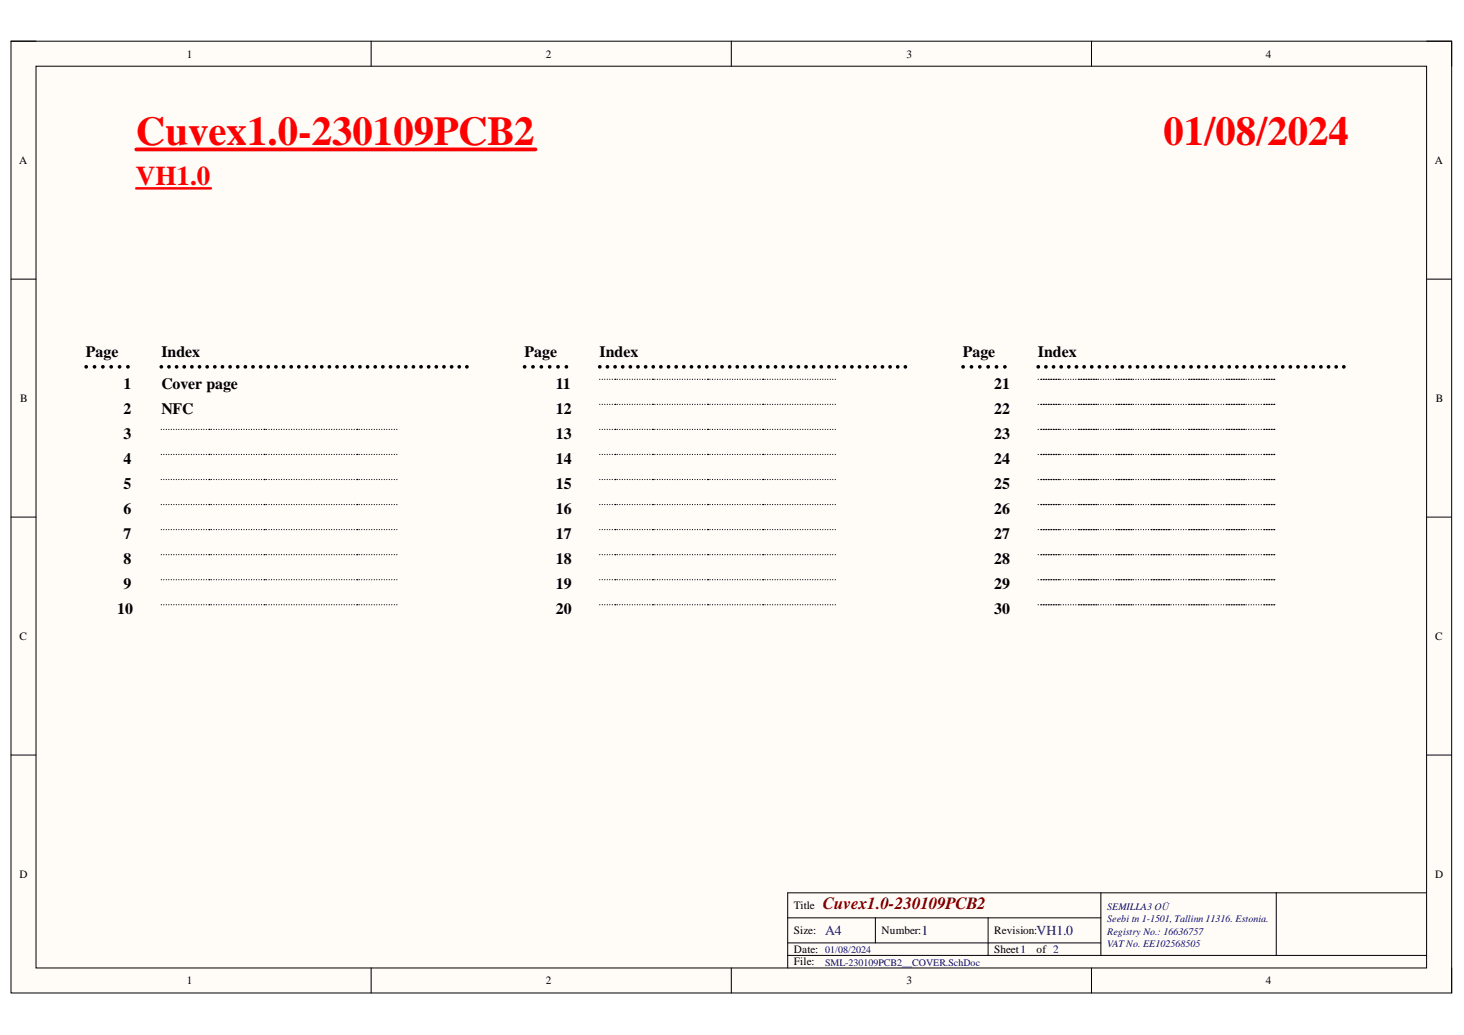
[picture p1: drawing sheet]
<svg xmlns="http://www.w3.org/2000/svg" width="297mm" height="210mm" viewBox="0 0 297 210" stroke-linecap="round" stroke-linejoin="round" font-family="sans-serif">
<defs><g id="words">
<g font-size="8.3" fill="#f00">
<text x="27.6" y="29.4">Cuvex1.0-230109PCB2</text>
<text x="236.1" y="29.4">01/08/2024</text>
</g>
<text font-size="5.5" fill="#f00" x="27.6" y="37.6">VH1.0</text>
<text font-size="3.5" fill="#800000" x="166.9" y="184.4">Cuvex1.0-230109PCB2</text>
<g font-size="3.2">
<text x="17.4" y="72.5">Page</text>
<text x="32.7" y="72.5">Index</text>
<text x="106.4" y="72.5">Page</text>
<text x="121.7" y="72.5">Index</text>
<text x="195.4" y="72.5">Page</text>
<text x="210.6" y="72.5">Index</text>
<text x="25" y="78.8">1</text>
<text x="25" y="83.9">2</text>
<text x="32.7" y="78.8">Cover page</text>
<text x="32.7" y="83.9">NFC</text>
<text x="112.8" y="78.8">11</text>
<text x="112.8" y="83.9">12</text>
<text x="201.7" y="78.8">21</text>
<text x="201.7" y="83.9">22</text>
<text x="25" y="88.9">3</text>
<text x="112.8" y="88.9">13</text>
<text x="201.7" y="88.9">23</text>
<text x="25" y="94">4</text>
<text x="112.8" y="94">14</text>
<text x="201.7" y="94">24</text>
<text x="25" y="99.1">5</text>
<text x="112.8" y="99.1">15</text>
<text x="201.7" y="99.1">25</text>
<text x="25" y="104.2">6</text>
<text x="112.8" y="104.2">16</text>
<text x="201.7" y="104.2">26</text>
<text x="25" y="109.2">7</text>
<text x="112.8" y="109.2">17</text>
<text x="201.7" y="109.2">27</text>
<text x="25" y="114.4">8</text>
<text x="25" y="119.5">9</text>
<text x="112.8" y="114.4">18</text>
<text x="112.8" y="119.5">19</text>
<text x="201.7" y="114.4">28</text>
<text x="201.7" y="119.5">29</text>
<text x="23.8" y="124.5">10</text>
<text x="112.8" y="124.5">20</text>
<text x="201.7" y="124.5">30</text>
</g>
<g font-size="2.8" fill="#000080">
<text x="167.4" y="189.6">A4</text>
<text x="187" y="189.6">1</text>
<text x="210.3" y="189.6">VH1.0</text>
</g>
<g font-size="2.3">
<text x="37.9" y="11.7">1</text>
<text x="110.7" y="11.7">2</text>
<text x="183.9" y="11.7">3</text>
<text x="256.9" y="11.7">4</text>
<text x="3.9" y="33.3">A</text>
<text x="291.1" y="33.3">A</text>
<text x="4.1" y="81.5">B</text>
<text x="291.3" y="81.5">B</text>
<text x="4" y="129.8">C</text>
<text x="291.2" y="129.8">C</text>
<text x="4" y="178">D</text>
<text x="291.2" y="178">D</text>
<text x="161.1" y="184.4">Title</text>
<text x="161.1" y="189.5">Size:</text>
<text x="178.9" y="189.5">Number:</text>
<text x="201.7" y="189.5">Revision:</text>
<text x="161.1" y="193.3">Date:</text>
<text x="161.1" y="195.8">File:</text>
<text x="201.7" y="193.3">Sheet1</text>
<text x="210.3" y="193.3">of 2</text>
<text x="37.9" y="199.6">1</text>
<text x="110.7" y="199.6">2</text>
<text x="183.9" y="199.6">3</text>
<text x="256.9" y="199.6">4</text>
</g>
<g font-size="2" fill="#000080">
<text x="224.6" y="184.5">SEMILLA3 OÜ</text>
<text x="224.6" y="187">Seebi tn 1-1501, Tallinn 11316. Estonia.</text>
<text x="224.6" y="189.5">Registry No.: 16636757</text>
<text x="167.4" y="193.4">01/08/2024</text>
<text x="167.4" y="195.9">SML-230109PCB2__COVER.SchDoc</text>
<text x="224.6" y="192.1">VATNo. EE102568505</text>
</g>
</g></defs>
<path d="M2.2 8.4h292.3v193h-292.3z" fill-rule="evenodd" fill="#fffcf8"/>
<path d="M2.2 8.4h292.3v193h-292.3z" fill="none" stroke="#000" stroke-width=".2"/>
<path d="M7.3 13.4h282.1v182.9h-282.1z" fill-rule="evenodd" fill="#fffcf8"/>
<g fill="none" stroke="#000" stroke-width=".2">
<path d="M2.2 8.3h5.1M7.3 13.4h282.1v182.9h-282.1zM75.3 8.3v5.1M148.4 8.3v5.1M221.5 8.4v5M289.4 8.4h5.1v5M2.2 56.6h5.1M289.4 56.6h5.1M2.2 104.9h5.1M289.4 104.9h5.1M2.2 153.1h5.1M289.4 153.1h5.1"/>
<path d="M75.3 196.3v5.1M148.4 196.3v5.1M159.8 186.1h63.6M159.8 193.8h129.6M159.8 191.2h63.6M177.6 186.1v5.1M200.5 186.1v7.7M221.5 196.3v5.1M223.4 181.1v12.7M258.9 181.1v12.7M289.4 181.1h-129.6v15.2M294.5 196.3v5.1"/>
</g>
<path d="M27.6 30.3h81.1" fill="none" stroke="#f00" stroke-width=".76"/>
<path d="M27.6 38.2h15.2" fill="none" stroke="#f00" stroke-width=".51"/>
<g fill="none" stroke="#000" stroke-width=".76">
<path d="M17.5 74.4h.1M19.2 74.4h.1M20.9 74.4h.1M22.6 74.4h.1M24.3 74.4h.1M25.9 74.4h.1M32.7 74.4h.1M34.3 74.4h.1M35.8 74.4h.1M37.4 74.4h.1M38.9 74.4h.1M40.5 74.4h.1"/>
<path d="M42 74.4h.1M43.6 74.4h.1M45.1 74.4h.1M46.7 74.4h.1M48.2 74.4h.1M49.8 74.4h.1M51.3 74.4h.1M52.9 74.4h.1M54.4 74.4h.1M56 74.4h.1M57.5 74.4h.1M59.1 74.4h.1"/>
<path d="M60.6 74.4h.1M62.2 74.4h.1M63.7 74.4h.1M65.3 74.4h.1M66.8 74.4h.1M68.4 74.4h.1M69.9 74.4h.1M71.5 74.4h.1M73 74.4h.1M74.6 74.4h.1M76.1 74.4h.1M77.7 74.4h.1"/>
<path d="M79.2 74.4h.1M80.8 74.4h.1M82.3 74.4h.1M83.9 74.4h.1M85.4 74.4h.1M87 74.4h.1M88.5 74.4h.1M90.1 74.4h.1M91.6 74.4h.1M93.2 74.4h.1M94.7 74.4h.1M106.4 74.4h.1"/>
<path d="M108.1 74.4h.1M109.8 74.4h.1M111.5 74.4h.1M113.2 74.4h.1M114.9 74.4h.1M121.7 74.4h.1M123.2 74.4h.1M124.8 74.4h.1M126.3 74.4h.1M127.9 74.4h.1M129.4 74.4h.1M131 74.4h.1"/>
<path d="M132.5 74.4h.1M134.1 74.4h.1M135.6 74.4h.1M137.2 74.4h.1M138.7 74.4h.1M140.3 74.4h.1M141.8 74.4h.1M143.4 74.4h.1M144.9 74.4h.1M146.5 74.4h.1M148 74.4h.1M149.6 74.4h.1"/>
<path d="M151.1 74.4h.1M152.7 74.4h.1M154.2 74.4h.1M155.8 74.4h.1M157.3 74.4h.1M158.9 74.4h.1M160.4 74.4h.1M162 74.4h.1M163.5 74.4h.1M165.1 74.4h.1M166.6 74.4h.1M168.2 74.4h.1"/>
<path d="M169.7 74.4h.1M171.3 74.4h.1M172.8 74.4h.1M174.4 74.4h.1M175.9 74.4h.1M177.5 74.4h.1M179 74.4h.1M180.6 74.4h.1M182.1 74.4h.1M183.7 74.4h.1M195.4 74.4h.1M197.1 74.4h.1"/>
<path d="M198.8 74.4h.1M200.5 74.4h.1M202.2 74.4h.1M203.9 74.4h.1M210.6 74.4h.1M212.2 74.4h.1M213.8 74.4h.1M215.3 74.4h.1M216.9 74.4h.1M218.4 74.4h.1M220 74.4h.1M221.5 74.4h.1"/>
<path d="M223.1 74.4h.1M224.6 74.4h.1M226.2 74.4h.1M227.7 74.4h.1M229.3 74.4h.1M230.8 74.4h.1M232.4 74.4h.1M233.9 74.4h.1M235.4 74.4h.1M237 74.4h.1M238.5 74.4h.1M240.1 74.4h.1"/>
<path d="M241.6 74.4h.1M243.2 74.4h.1M244.8 74.4h.1M246.3 74.4h.1M247.9 74.4h.1M249.4 74.4h.1M251 74.4h.1M252.5 74.4h.1M254.1 74.4h.1M255.6 74.4h.1M257.2 74.4h.1M258.7 74.4h.1"/>
<path d="M260.2 74.4h.1M261.8 74.4h.1M263.3 74.4h.1M264.9 74.4h.1M266.4 74.4h.1M268 74.4h.1M269.5 74.4h.1M271.1 74.4h.1M272.6 74.4h.1"/>
</g>
<g fill="none" stroke="#000" stroke-width=".25">
<path d="M121.7 76.9h.1M122.2 76.9h.1M122.7 76.9h.1M123.2 76.9h.1M123.7 76.9h.1M124.2 76.9h.1M124.7 76.9h.1M125.2 76.9h.1M125.8 76.9h.1M126.3 76.9h.1M126.8 76.9h.1M127.3 76.9h.1"/>
<path d="M127.8 76.9h.1M128.3 76.9h.1M128.8 76.9h.1M129.3 76.9h.1M129.8 76.9h.1M130.3 76.9h.1M130.8 76.9h.1M131.3 76.9h.1M131.9 76.9h.1M132.4 76.9h.1M132.9 76.9h.1M133.4 76.9h.1"/>
<path d="M133.9 76.9h.1M134.4 76.9h.1M134.9 76.9h.1M135.4 76.9h.1M135.9 76.9h.1M136.4 76.9h.1M136.9 76.9h.1M137.4 76.9h.1M138 76.9h.1M138.5 76.9h.1M139 76.9h.1M139.5 76.9h.1"/>
<path d="M140 76.9h.1M140.5 76.9h.1M141 76.9h.1M141.5 76.9h.1M142 76.9h.1M142.5 76.9h.1M143 76.9h.1M143.6 76.9h.1M144.1 76.9h.1M144.6 76.9h.1M145.1 76.9h.1M145.6 76.9h.1"/>
<path d="M146.1 76.9h.1M146.6 76.9h.1M147.1 76.9h.1M147.6 76.9h.1M148.1 76.9h.1M148.6 76.9h.1M149.1 76.9h.1M149.6 76.9h.1M150.2 76.9h.1M150.7 76.9h.1M151.2 76.9h.1M151.7 76.9h.1"/>
<path d="M152.2 76.9h.1M152.7 76.9h.1M153.2 76.9h.1M153.7 76.9h.1M154.2 76.9h.1M154.7 76.9h.1M155.2 76.9h.1M155.8 76.9h.1M156.3 76.9h.1M156.8 76.9h.1M157.3 76.9h.1M157.8 76.9h.1"/>
<path d="M158.3 76.9h.1M158.8 76.9h.1M159.3 76.9h.1M159.8 76.9h.1M160.3 76.9h.1M160.8 76.9h.1M161.3 76.9h.1M161.8 76.9h.1M162.4 76.9h.1M162.9 76.9h.1M163.4 76.9h.1M163.9 76.9h.1"/>
<path d="M164.4 76.9h.1M164.9 76.9h.1M165.4 76.9h.1M165.9 76.9h.1M166.4 76.9h.1M166.9 76.9h.1M167.4 76.9h.1M167.9 76.9h.1M168.5 76.9h.1M169 76.9h.1M169.5 76.9h.1M210.6 76.9h.1"/>
<path d="M211.2 76.9h.1M211.7 76.9h.1M212.2 76.9h.1M212.7 76.9h.1M213.2 76.9h.1M213.7 76.9h.1M214.2 76.9h.1M214.7 76.9h.1M215.2 76.9h.1M215.7 76.9h.1M216.2 76.9h.1M216.8 76.9h.1"/>
<path d="M217.3 76.9h.1M217.8 76.9h.1M218.3 76.9h.1M218.8 76.9h.1M219.3 76.9h.1M219.8 76.9h.1M220.3 76.9h.1M220.8 76.9h.1M221.3 76.9h.1M221.8 76.9h.1M222.3 76.9h.1M222.9 76.9h.1"/>
<path d="M223.4 76.9h.1M223.9 76.9h.1M224.4 76.9h.1M224.9 76.9h.1M225.4 76.9h.1M225.9 76.9h.1M226.4 76.9h.1M226.9 76.9h.1M227.4 76.9h.1M227.9 76.9h.1M228.4 76.9h.1M229 76.9h.1"/>
<path d="M229.5 76.9h.1M230 76.9h.1M230.5 76.9h.1M231 76.9h.1M231.5 76.9h.1M232 76.9h.1M232.5 76.9h.1M233 76.9h.1M233.5 76.9h.1M234 76.9h.1M234.6 76.9h.1M235.1 76.9h.1"/>
<path d="M235.6 76.9h.1M236.1 76.9h.1M236.6 76.9h.1M237.1 76.9h.1M237.6 76.9h.1M238.1 76.9h.1M238.6 76.9h.1M239.1 76.9h.1M239.6 76.9h.1M240.1 76.9h.1M240.6 76.9h.1M241.2 76.9h.1"/>
<path d="M241.7 76.9h.1M242.2 76.9h.1M242.7 76.9h.1M243.2 76.9h.1M243.7 76.9h.1M244.2 76.9h.1M244.7 76.9h.1M245.2 76.9h.1M245.7 76.9h.1M246.2 76.9h.1M246.7 76.9h.1M247.3 76.9h.1"/>
<path d="M247.8 76.9h.1M248.3 76.9h.1M248.8 76.9h.1M249.3 76.9h.1M249.8 76.9h.1M250.3 76.9h.1M250.8 76.9h.1M251.3 76.9h.1M251.8 76.9h.1M252.3 76.9h.1M252.8 76.9h.1M253.4 76.9h.1"/>
<path d="M253.9 76.9h.1M254.4 76.9h.1M254.9 76.9h.1M255.4 76.9h.1M255.9 76.9h.1M256.4 76.9h.1M256.9 76.9h.1M257.4 76.9h.1M257.9 76.9h.1M258.4 76.9h.1M32.7 97.2h.1M32.7 92.2h.1"/>
<path d="M32.7 87.1h.1M33.2 97.2h.1M33.2 92.2h.1M33.2 87.1h.1M33.7 97.2h.1M33.7 92.2h.1M33.7 87.1h.1M34.2 97.2h.1M34.2 92.2h.1M34.2 87.1h.1M34.8 97.2h.1M34.8 92.2h.1"/>
<path d="M34.8 87.1h.1M35.3 97.2h.1M35.3 92.2h.1M35.3 87.1h.1M35.8 97.2h.1M35.8 92.2h.1M35.8 87.1h.1M36.3 97.2h.1M36.3 92.2h.1M36.3 87.1h.1M36.8 97.2h.1M36.8 92.2h.1"/>
<path d="M36.8 87.1h.1M37.3 97.2h.1M37.3 92.2h.1M37.3 87.1h.1M37.8 97.2h.1M37.8 92.2h.1M37.8 87.1h.1M38.3 97.2h.1M38.3 92.2h.1M38.3 87.1h.1M38.8 97.2h.1M38.8 92.2h.1"/>
<path d="M38.8 87.1h.1M39.3 97.2h.1M39.3 92.2h.1M39.3 87.1h.1M39.8 97.2h.1M39.8 92.2h.1M39.8 87.1h.1M40.4 97.2h.1M40.4 92.2h.1M40.4 87.1h.1M40.9 97.2h.1M40.9 92.2h.1"/>
<path d="M40.9 87.1h.1M41.4 97.2h.1M41.4 92.2h.1M41.4 87.1h.1M41.9 97.2h.1M41.9 92.2h.1M41.9 87.1h.1M42.4 87.1h.1M42.4 92.2h.1M42.4 97.2h.1M42.9 97.2h.1M42.9 92.2h.1"/>
<path d="M42.9 87.1h.1M43.4 97.2h.1M43.4 92.2h.1M43.4 87.1h.1M43.9 97.2h.1M43.9 92.2h.1M43.9 87.1h.1M44.4 97.2h.1M44.4 92.2h.1M44.4 87.1h.1M44.9 97.2h.1M44.9 92.2h.1"/>
<path d="M44.9 87.1h.1M45.4 97.2h.1M45.4 92.2h.1M45.4 87.1h.1M45.9 97.2h.1M45.9 92.2h.1M45.9 87.1h.1M46.5 97.2h.1M46.5 92.2h.1M46.5 87.1h.1M47 97.2h.1M47 92.2h.1"/>
<path d="M47 87.1h.1M47.5 97.2h.1M47.5 92.2h.1M47.5 87.1h.1M48 97.2h.1M48 92.2h.1M48 87.1h.1M48.5 97.2h.1M48.5 92.2h.1M48.5 87.1h.1M49 97.2h.1M49 92.2h.1"/>
<path d="M49 87.1h.1M49.5 97.2h.1M49.5 92.2h.1M49.5 87.1h.1M50 97.2h.1M50 92.2h.1M50 87.1h.1M50.5 97.2h.1M50.5 92.2h.1M50.5 87.1h.1M51 97.2h.1M51 92.2h.1"/>
<path d="M51 87.1h.1M51.5 97.2h.1M51.5 92.2h.1M51.5 87.1h.1M52 97.2h.1M52 92.2h.1M52 87.1h.1M52.6 97.2h.1M52.6 92.2h.1M52.6 87.1h.1M53.1 97.2h.1M53.1 92.2h.1"/>
<path d="M53.1 87.1h.1M53.6 87.1h.1M53.6 92.2h.1M53.6 97.2h.1M54.1 97.2h.1M54.1 92.2h.1M54.1 87.1h.1M54.6 97.2h.1M54.6 92.2h.1M54.6 87.1h.1M55.1 97.2h.1M55.1 92.2h.1"/>
<path d="M55.1 87.1h.1M55.6 97.2h.1M55.6 92.2h.1M55.6 87.1h.1M56.1 97.2h.1M56.1 92.2h.1M56.1 87.1h.1M56.6 97.2h.1M56.6 92.2h.1M56.6 87.1h.1M57.1 97.2h.1M57.1 92.2h.1"/>
<path d="M57.1 87.1h.1M57.6 97.2h.1M57.6 92.2h.1M57.6 87.1h.1M58.1 97.2h.1M58.1 92.2h.1M58.1 87.1h.1M58.7 97.2h.1M58.7 92.2h.1M58.7 87.1h.1M59.2 97.2h.1M59.2 92.2h.1"/>
<path d="M59.2 87.1h.1M59.7 97.2h.1M59.7 92.2h.1M59.7 87.1h.1M60.2 97.2h.1M60.2 92.2h.1M60.2 87.1h.1M60.7 97.2h.1M60.7 92.2h.1M60.7 87.1h.1M61.2 97.2h.1M61.2 92.2h.1"/>
<path d="M61.2 87.1h.1M61.7 97.2h.1M61.7 92.2h.1M61.7 87.1h.1M62.2 97.2h.1M62.2 92.2h.1M62.2 87.1h.1M62.7 97.2h.1M62.7 92.2h.1M62.7 87.1h.1M63.2 97.2h.1M63.2 92.2h.1"/>
<path d="M63.2 87.1h.1M63.7 97.2h.1M63.7 92.2h.1M63.7 87.1h.1M64.2 97.2h.1M64.2 92.2h.1M64.2 87.1h.1M64.8 97.2h.1M64.8 92.2h.1M64.8 87.1h.1M65.3 97.2h.1M65.3 92.2h.1"/>
<path d="M65.3 87.1h.1M65.8 97.2h.1M65.8 92.2h.1M65.8 87.1h.1M66.3 97.2h.1M66.3 92.2h.1M66.3 87.1h.1M66.8 97.2h.1M66.8 92.2h.1M66.8 87.1h.1M67.3 97.2h.1M67.3 92.2h.1"/>
<path d="M67.3 87.1h.1M67.8 97.2h.1M67.8 92.2h.1M67.8 87.1h.1M68.3 97.2h.1M68.3 92.2h.1M68.3 87.1h.1M68.8 97.2h.1M68.8 92.2h.1M68.8 87.1h.1M69.3 97.2h.1M69.3 92.2h.1"/>
<path d="M69.3 87.1h.1M69.8 97.2h.1M69.8 92.2h.1M69.8 87.1h.1M70.3 97.2h.1M70.3 92.2h.1M70.3 87.1h.1M70.9 97.2h.1M70.9 92.2h.1M70.9 87.1h.1M71.4 97.2h.1M71.4 92.2h.1"/>
<path d="M71.4 87.1h.1M71.9 97.2h.1M71.9 92.2h.1M71.9 87.1h.1M72.4 87.1h.1M72.4 92.2h.1M72.4 97.2h.1M72.9 97.2h.1M72.9 92.2h.1M72.9 87.1h.1M73.4 97.2h.1M73.4 92.2h.1"/>
<path d="M73.4 87.1h.1M73.9 97.2h.1M73.9 92.2h.1M73.9 87.1h.1M74.4 97.2h.1M74.4 92.2h.1M74.4 87.1h.1M74.9 97.2h.1M74.9 92.2h.1M74.9 87.1h.1M75.4 97.2h.1M75.4 92.2h.1"/>
<path d="M75.4 87.1h.1M75.9 97.2h.1M75.9 92.2h.1M75.9 87.1h.1M76.4 97.2h.1M76.4 92.2h.1M76.4 87.1h.1M77 97.2h.1M77 92.2h.1M77 87.1h.1M77.5 97.2h.1M77.5 92.2h.1"/>
<path d="M77.5 87.1h.1M78 97.2h.1M78 92.2h.1M78 87.1h.1M78.5 97.2h.1M78.5 92.2h.1M78.5 87.1h.1M79 97.2h.1M79 92.2h.1M79 87.1h.1M79.5 97.2h.1M79.5 92.2h.1"/>
<path d="M79.5 87.1h.1M80 97.2h.1M80 92.2h.1M80 87.1h.1M80.5 97.2h.1M80.5 92.2h.1M80.5 87.1h.1M121.7 97.2h.1M121.7 92.2h.1M121.7 87.1h.1M121.7 82h.1M122.2 97.2h.1"/>
<path d="M122.2 92.2h.1M122.2 87.1h.1M122.2 82h.1M122.7 97.2h.1M122.7 92.2h.1M122.7 87.1h.1M122.7 82h.1M123.2 97.2h.1M123.2 92.2h.1M123.2 87.1h.1M123.2 82h.1M123.7 97.2h.1"/>
<path d="M123.7 92.2h.1M123.7 87.1h.1M123.7 82h.1M124.2 97.2h.1M124.2 92.2h.1M124.2 87.1h.1M124.2 82h.1M124.7 97.2h.1M124.7 92.2h.1M124.7 87.1h.1M124.7 82h.1M125.2 97.2h.1"/>
<path d="M125.2 92.2h.1M125.2 87.1h.1M125.2 82h.1M125.8 97.2h.1M125.8 92.2h.1M125.8 87.1h.1M125.8 82h.1M126.3 97.2h.1M126.3 92.2h.1M126.3 87.1h.1M126.3 82h.1M126.8 97.2h.1"/>
<path d="M126.8 92.2h.1M126.8 87.1h.1M126.8 82h.1M127.3 97.2h.1M127.3 92.2h.1M127.3 87.1h.1M127.3 82h.1M127.8 97.2h.1M127.8 92.2h.1M127.8 87.1h.1M127.8 82h.1M128.3 97.2h.1"/>
<path d="M128.3 92.2h.1M128.3 87.1h.1M128.3 82h.1M128.8 97.2h.1M128.8 92.2h.1M128.8 87.1h.1M128.8 82h.1M129.3 97.2h.1M129.3 92.2h.1M129.3 87.1h.1M129.3 82h.1M129.8 97.2h.1"/>
<path d="M129.8 92.2h.1M129.8 87.1h.1M129.8 82h.1M130.3 97.2h.1M130.3 92.2h.1M130.3 87.1h.1M130.3 82h.1M130.8 97.2h.1M130.8 92.2h.1M130.8 87.1h.1M130.8 82h.1M131.3 97.2h.1"/>
<path d="M131.3 92.2h.1M131.3 87.1h.1M131.3 82h.1M131.9 97.2h.1M131.9 92.2h.1M131.9 87.1h.1M131.9 82h.1M132.4 97.2h.1M132.4 92.2h.1M132.4 87.1h.1M132.4 82h.1M132.9 97.2h.1"/>
<path d="M132.9 92.2h.1M132.9 87.1h.1M132.9 82h.1M133.4 97.2h.1M133.4 92.2h.1M133.4 87.1h.1M133.4 82h.1M133.9 97.2h.1M133.9 92.2h.1M133.9 87.1h.1M133.9 82h.1M134.4 97.2h.1"/>
<path d="M134.4 92.2h.1M134.4 87.1h.1M134.4 82h.1M134.9 97.2h.1M134.9 92.2h.1M134.9 87.1h.1M134.9 82h.1M135.4 97.2h.1M135.4 92.2h.1M135.4 87.1h.1M135.4 82h.1M135.9 97.2h.1"/>
<path d="M135.9 92.2h.1M135.9 87.1h.1M135.9 82h.1M136.4 97.2h.1M136.4 92.2h.1M136.4 87.1h.1M136.4 82h.1M136.9 97.2h.1M136.9 92.2h.1M136.9 87.1h.1M136.9 82h.1M137.4 97.2h.1"/>
<path d="M137.4 92.2h.1M137.4 87.1h.1M137.4 82h.1M138 97.2h.1M138 92.2h.1M138 87.1h.1M138 82h.1M138.5 97.2h.1M138.5 92.2h.1M138.5 87.1h.1M138.5 82h.1M139 97.2h.1"/>
<path d="M139 92.2h.1M139 87.1h.1M139 82h.1M139.5 97.2h.1M139.5 92.2h.1M139.5 87.1h.1M139.5 82h.1M140 97.2h.1M140 92.2h.1M140 87.1h.1M140 82h.1M140.5 97.2h.1"/>
<path d="M140.5 92.2h.1M140.5 87.1h.1M140.5 82h.1M141 97.2h.1M141 92.2h.1M141 87.1h.1M141 82h.1M141.5 97.2h.1M141.5 92.2h.1M141.5 87.1h.1M141.5 82h.1M142 97.2h.1"/>
<path d="M142 92.2h.1M142 87.1h.1M142 82h.1M142.5 97.2h.1M142.5 92.2h.1M142.5 87.1h.1M142.5 82h.1M143 97.2h.1M143 92.2h.1M143 87.1h.1M143 82h.1M143.6 97.2h.1"/>
<path d="M143.6 92.2h.1M143.6 87.1h.1M143.6 82h.1M144.1 97.2h.1M144.1 92.2h.1M144.1 87.1h.1M144.1 82h.1M144.6 97.2h.1M144.6 92.2h.1M144.6 87.1h.1M144.6 82h.1M145.1 97.2h.1"/>
<path d="M145.1 92.2h.1M145.1 87.1h.1M145.1 82h.1M145.6 97.2h.1M145.6 92.2h.1M145.6 87.1h.1M145.6 82h.1M146.1 97.2h.1M146.1 92.2h.1M146.1 87.1h.1M146.1 82h.1M146.6 97.2h.1"/>
<path d="M146.6 92.2h.1M146.6 87.1h.1M146.6 82h.1M147.1 97.2h.1M147.1 92.2h.1M147.1 87.1h.1M147.1 82h.1M147.6 97.2h.1M147.6 92.2h.1M147.6 87.1h.1M147.6 82h.1M148.1 97.2h.1"/>
<path d="M148.1 92.2h.1M148.1 87.1h.1M148.1 82h.1M148.6 97.2h.1M148.6 92.2h.1M148.6 87.1h.1M148.6 82h.1M149.1 97.2h.1M149.1 92.2h.1M149.1 87.1h.1M149.1 82h.1M149.6 97.2h.1"/>
<path d="M149.6 92.2h.1M149.6 87.1h.1M149.6 82h.1M150.2 97.2h.1M150.2 92.2h.1M150.2 87.1h.1M150.2 82h.1M150.7 97.2h.1M150.7 92.2h.1M150.7 87.1h.1M150.7 82h.1M151.2 97.2h.1"/>
<path d="M151.2 92.2h.1M151.2 87.1h.1M151.2 82h.1M151.7 97.2h.1M151.7 92.2h.1M151.7 87.1h.1M151.7 82h.1M152.2 97.2h.1M152.2 92.2h.1M152.2 87.1h.1M152.2 82h.1M152.7 97.2h.1"/>
<path d="M152.7 92.2h.1M152.7 87.1h.1M152.7 82h.1M153.2 97.2h.1M153.2 92.2h.1M153.2 87.1h.1M153.2 82h.1M153.7 97.2h.1M153.7 92.2h.1M153.7 87.1h.1M153.7 82h.1M154.2 97.2h.1"/>
<path d="M154.2 92.2h.1M154.2 87.1h.1M154.2 82h.1M154.7 97.2h.1M154.7 92.2h.1M154.7 87.1h.1M154.7 82h.1M155.2 97.2h.1M155.2 92.2h.1M155.2 87.1h.1M155.2 82h.1M155.8 97.2h.1"/>
<path d="M155.8 92.2h.1M155.8 87.1h.1M155.8 82h.1M156.3 97.2h.1M156.3 92.2h.1M156.3 87.1h.1M156.3 82h.1M156.8 97.2h.1M156.8 92.2h.1M156.8 87.1h.1M156.8 82h.1M157.3 97.2h.1"/>
<path d="M157.3 92.2h.1M157.3 87.1h.1M157.3 82h.1M157.8 97.2h.1M157.8 92.2h.1M157.8 87.1h.1M157.8 82h.1M158.3 97.2h.1M158.3 92.2h.1M158.3 87.1h.1M158.3 82h.1M158.8 97.2h.1"/>
<path d="M158.8 92.2h.1M158.8 87.1h.1M158.8 82h.1M159.3 97.2h.1M159.3 92.2h.1M159.3 87.1h.1M159.3 82h.1M159.8 97.2h.1M159.8 92.2h.1M159.8 87.1h.1M159.8 82h.1M160.3 97.2h.1"/>
<path d="M160.3 92.2h.1M160.3 87.1h.1M160.3 82h.1M160.8 97.2h.1M160.8 92.2h.1M160.8 87.1h.1M160.8 82h.1M161.3 97.2h.1M161.3 92.2h.1M161.3 87.1h.1M161.3 82h.1M161.8 97.2h.1"/>
<path d="M161.8 92.2h.1M161.8 87.1h.1M161.8 82h.1M162.4 97.2h.1M162.4 92.2h.1M162.4 87.1h.1M162.4 82h.1M162.9 97.2h.1M162.9 92.2h.1M162.9 87.1h.1M162.9 82h.1M163.4 97.2h.1"/>
<path d="M163.4 92.2h.1M163.4 87.1h.1M163.4 82h.1M163.9 97.2h.1M163.9 92.2h.1M163.9 87.1h.1M163.9 82h.1M164.4 97.2h.1M164.4 92.2h.1M164.4 87.1h.1M164.4 82h.1M164.9 97.2h.1"/>
<path d="M164.9 92.2h.1M164.9 87.1h.1M164.9 82h.1M165.4 97.2h.1M165.4 92.2h.1M165.4 87.1h.1M165.4 82h.1M165.9 97.2h.1M165.9 92.2h.1M165.9 87.1h.1M165.9 82h.1M166.4 97.2h.1"/>
<path d="M166.4 92.2h.1M166.4 87.1h.1M166.4 82h.1M166.9 97.2h.1M166.9 92.2h.1M166.9 87.1h.1M166.9 82h.1M167.4 97.2h.1M167.4 92.2h.1M167.4 87.1h.1M167.4 82h.1M167.9 97.2h.1"/>
<path d="M167.9 92.2h.1M167.9 87.1h.1M167.9 82h.1M168.5 97.2h.1M168.5 92.2h.1M168.5 87.1h.1M168.5 82h.1M169 97.2h.1M169 92.2h.1M169 87.1h.1M169 82h.1M169.5 97.2h.1"/>
<path d="M169.5 92.2h.1M169.5 87.1h.1M169.5 82h.1M210.6 97.3h.1M210.6 92.2h.1M210.6 87.1h.1M210.6 82h.1M211.2 82h.1M211.2 87.1h.1M211.2 97.3h.1M211.2 92.2h.1M211.7 82h.1"/>
<path d="M211.7 87.1h.1M211.7 97.3h.1M211.7 92.2h.1M212.2 82h.1M212.2 87.1h.1M212.2 97.3h.1M212.2 92.2h.1M212.7 82h.1M212.7 87.1h.1M212.7 97.3h.1M212.7 92.2h.1M213.2 82h.1"/>
<path d="M213.2 87.1h.1M213.2 97.3h.1M213.2 92.2h.1M213.7 82h.1M213.7 87.1h.1M213.7 97.3h.1M213.7 92.2h.1M214.2 82h.1M214.2 87.1h.1M214.2 97.3h.1M214.2 92.2h.1M214.7 82h.1"/>
<path d="M214.7 87.1h.1M214.7 97.3h.1M214.7 92.2h.1M215.2 97.3h.1M215.2 92.2h.1M215.2 87.1h.1M215.2 82h.1M215.7 97.3h.1M215.7 92.2h.1M215.7 87.1h.1M215.7 82h.1M216.2 97.3h.1"/>
<path d="M216.2 92.2h.1M216.2 87.1h.1M216.2 82h.1M216.8 97.3h.1M216.8 92.2h.1M216.8 87.1h.1M216.8 82h.1M217.3 97.3h.1M217.3 92.2h.1M217.3 87.1h.1M217.3 82h.1M217.8 97.3h.1"/>
<path d="M217.8 92.2h.1M217.8 87.1h.1M217.8 82h.1M218.3 97.3h.1M218.3 92.2h.1M218.3 87.1h.1M218.3 82h.1M218.8 82h.1M218.8 87.1h.1M218.8 97.3h.1M218.8 92.2h.1M219.3 82h.1"/>
<path d="M219.3 87.1h.1M219.3 97.3h.1M219.3 92.2h.1M219.8 82h.1M219.8 87.1h.1M219.8 97.3h.1M219.8 92.2h.1M220.3 82h.1M220.3 87.1h.1M220.3 97.3h.1M220.3 92.2h.1M220.8 82h.1"/>
<path d="M220.8 87.1h.1M220.8 97.3h.1M220.8 92.2h.1M221.3 82h.1M221.3 87.1h.1M221.3 97.3h.1M221.3 92.2h.1M221.8 82h.1M221.8 87.1h.1M221.8 97.3h.1M221.8 92.2h.1M222.3 82h.1"/>
<path d="M222.3 87.1h.1M222.3 97.3h.1M222.3 92.2h.1M222.9 97.3h.1M222.9 92.2h.1M222.9 87.1h.1M222.9 82h.1M223.4 97.3h.1M223.4 92.2h.1M223.4 87.1h.1M223.4 82h.1M223.9 97.3h.1"/>
<path d="M223.9 92.2h.1M223.9 87.1h.1M223.9 82h.1M224.4 97.3h.1M224.4 92.2h.1M224.4 87.1h.1M224.4 82h.1M224.9 97.3h.1M224.9 92.2h.1M224.9 87.1h.1M224.9 82h.1M225.4 97.3h.1"/>
<path d="M225.4 92.2h.1M225.4 87.1h.1M225.4 82h.1M225.9 97.3h.1M225.9 92.2h.1M225.9 87.1h.1M225.9 82h.1M226.4 82h.1M226.4 87.1h.1M226.4 97.3h.1M226.4 92.2h.1M226.9 82h.1"/>
<path d="M226.9 87.1h.1M226.9 97.3h.1M226.9 92.2h.1M227.4 82h.1M227.4 87.1h.1M227.4 97.3h.1M227.4 92.2h.1M227.9 82h.1M227.9 87.1h.1M227.9 97.3h.1M227.9 92.2h.1M228.4 82h.1"/>
<path d="M228.4 87.1h.1M228.4 97.3h.1M228.4 92.2h.1M229 82h.1M229 87.1h.1M229 97.3h.1M229 92.2h.1M229.5 82h.1M229.5 87.1h.1M229.5 97.3h.1M229.5 92.2h.1M230 97.3h.1"/>
<path d="M230 92.2h.1M230 87.1h.1M230 82h.1M230.5 97.3h.1M230.5 92.2h.1M230.5 87.1h.1M230.5 82h.1M231 97.3h.1M231 92.2h.1M231 87.1h.1M231 82h.1M231.5 97.3h.1"/>
<path d="M231.5 92.2h.1M231.5 87.1h.1M231.5 82h.1M232 97.3h.1M232 92.2h.1M232 87.1h.1M232 82h.1M232.5 97.3h.1M232.5 92.2h.1M232.5 87.1h.1M232.5 82h.1M233 97.3h.1"/>
<path d="M233 92.2h.1M233 87.1h.1M233 82h.1M233.5 82h.1M233.5 87.1h.1M233.5 97.3h.1M233.5 92.2h.1M234 82h.1M234 87.1h.1M234 97.3h.1M234 92.2h.1M234.6 82h.1"/>
<path d="M234.6 87.1h.1M234.6 97.3h.1M234.6 92.2h.1M235.1 82h.1M235.1 87.1h.1M235.1 97.3h.1M235.1 92.2h.1M235.6 82h.1M235.6 87.1h.1M235.6 97.3h.1M235.6 92.2h.1M236.1 82h.1"/>
<path d="M236.1 87.1h.1M236.1 97.3h.1M236.1 92.2h.1M236.6 82h.1M236.6 87.1h.1M236.6 97.3h.1M236.6 92.2h.1M237.1 82h.1M237.1 87.1h.1M237.1 97.3h.1M237.1 92.2h.1M237.6 97.3h.1"/>
<path d="M237.6 92.2h.1M237.6 87.1h.1M237.6 82h.1M238.1 97.3h.1M238.1 92.2h.1M238.1 87.1h.1M238.1 82h.1M238.6 97.3h.1M238.6 92.2h.1M238.6 87.1h.1M238.6 82h.1M239.1 97.3h.1"/>
<path d="M239.1 92.2h.1M239.1 87.1h.1M239.1 82h.1M239.6 97.3h.1M239.6 92.2h.1M239.6 87.1h.1M239.6 82h.1M240.1 97.3h.1M240.1 92.2h.1M240.1 87.1h.1M240.1 82h.1M240.6 97.3h.1"/>
<path d="M240.6 92.2h.1M240.6 87.1h.1M240.6 82h.1M241.2 82h.1M241.2 87.1h.1M241.2 97.3h.1M241.2 92.2h.1M241.7 82h.1M241.7 87.1h.1M241.7 97.3h.1M241.7 92.2h.1M242.2 82h.1"/>
<path d="M242.2 87.1h.1M242.2 97.3h.1M242.2 92.2h.1M242.7 82h.1M242.7 87.1h.1M242.7 97.3h.1M242.7 92.2h.1M243.2 82h.1M243.2 87.1h.1M243.2 97.3h.1M243.2 92.2h.1M243.7 82h.1"/>
<path d="M243.7 87.1h.1M243.7 97.3h.1M243.7 92.2h.1M244.2 82h.1M244.2 87.1h.1M244.2 97.3h.1M244.2 92.2h.1M244.7 82h.1M244.7 87.1h.1M244.7 97.3h.1M244.7 92.2h.1M245.2 97.3h.1"/>
<path d="M245.2 92.2h.1M245.2 87.1h.1M245.2 82h.1M245.7 97.3h.1M245.7 92.2h.1M245.7 87.1h.1M245.7 82h.1M246.2 97.3h.1M246.2 92.2h.1M246.2 87.1h.1M246.2 82h.1M246.7 97.3h.1"/>
<path d="M246.7 92.2h.1M246.7 87.1h.1M246.7 82h.1M247.3 97.3h.1M247.3 92.2h.1M247.3 87.1h.1M247.3 82h.1M247.8 97.3h.1M247.8 92.2h.1M247.8 87.1h.1M247.8 82h.1M248.3 97.3h.1"/>
<path d="M248.3 92.2h.1M248.3 87.1h.1M248.3 82h.1M248.8 82h.1M248.8 87.1h.1M248.8 97.3h.1M248.8 92.2h.1M249.3 82h.1M249.3 87.1h.1M249.3 97.3h.1M249.3 92.2h.1M249.8 82h.1"/>
<path d="M249.8 87.1h.1M249.8 97.3h.1M249.8 92.2h.1M250.3 82h.1M250.3 87.1h.1M250.3 97.3h.1M250.3 92.2h.1M250.8 82h.1M250.8 87.1h.1M250.8 97.3h.1M250.8 92.2h.1M251.3 82h.1"/>
<path d="M251.3 87.1h.1M251.3 97.3h.1M251.3 92.2h.1M251.8 82h.1M251.8 87.1h.1M251.8 97.3h.1M251.8 92.2h.1M252.3 82h.1M252.3 87.1h.1M252.3 97.3h.1M252.3 92.2h.1M252.8 97.3h.1"/>
<path d="M252.8 92.2h.1M252.8 87.1h.1M252.8 82h.1M253.4 97.3h.1M253.4 92.2h.1M253.4 87.1h.1M253.4 82h.1M253.9 97.3h.1M253.9 92.2h.1M253.9 87.1h.1M253.9 82h.1M254.4 97.3h.1"/>
<path d="M254.4 92.2h.1M254.4 87.1h.1M254.4 82h.1M254.9 97.3h.1M254.9 92.2h.1M254.9 87.1h.1M254.9 82h.1M255.4 97.3h.1M255.4 92.2h.1M255.4 87.1h.1M255.4 82h.1M255.9 97.3h.1"/>
<path d="M255.9 92.2h.1M255.9 87.1h.1M255.9 82h.1M256.4 82h.1M256.4 87.1h.1M256.4 97.3h.1M256.4 92.2h.1M256.9 82h.1M256.9 87.1h.1M256.9 97.3h.1M256.9 92.2h.1M257.4 82h.1"/>
<path d="M257.4 87.1h.1M257.4 97.3h.1M257.4 92.2h.1M257.9 82h.1M257.9 87.1h.1M257.9 97.3h.1M257.9 92.2h.1M258.4 82h.1M258.4 87.1h.1M258.4 97.3h.1M258.4 92.2h.1M32.7 107.4h.1"/>
<path d="M32.7 112.5h.1M32.7 117.6h.1M32.7 102.3h.1M33.2 107.4h.1M33.2 112.5h.1M33.2 117.6h.1M33.2 102.3h.1M33.7 107.4h.1M33.7 112.5h.1M33.7 117.6h.1M33.7 102.3h.1M34.2 107.4h.1"/>
<path d="M34.2 112.5h.1M34.2 117.6h.1M34.2 102.3h.1M34.8 107.4h.1M34.8 112.5h.1M34.8 117.6h.1M34.8 102.3h.1M35.3 107.4h.1M35.3 112.5h.1M35.3 117.6h.1M35.3 102.3h.1M35.8 107.4h.1"/>
<path d="M35.8 112.5h.1M35.8 117.6h.1M35.8 102.3h.1M36.3 107.4h.1M36.3 112.5h.1M36.3 117.6h.1M36.3 102.3h.1M36.8 107.4h.1M36.8 112.5h.1M36.8 117.6h.1M36.8 102.3h.1M37.3 107.4h.1"/>
<path d="M37.3 112.5h.1M37.3 117.6h.1M37.3 102.3h.1M37.8 107.4h.1M37.8 112.5h.1M37.8 117.6h.1M37.8 102.3h.1M38.3 107.4h.1M38.3 112.5h.1M38.3 117.6h.1M38.3 102.3h.1M38.8 107.4h.1"/>
<path d="M38.8 112.5h.1M38.8 117.6h.1M38.8 102.3h.1M39.3 107.4h.1M39.3 112.5h.1M39.3 117.6h.1M39.3 102.3h.1M39.8 107.4h.1M39.8 112.5h.1M39.8 117.6h.1M39.8 102.3h.1M40.4 107.4h.1"/>
<path d="M40.4 112.5h.1M40.4 117.6h.1M40.4 102.3h.1M40.9 107.4h.1M40.9 112.5h.1M40.9 117.6h.1M40.9 102.3h.1M41.4 107.4h.1M41.4 112.5h.1M41.4 117.6h.1M41.4 102.3h.1M41.9 107.4h.1"/>
<path d="M41.9 112.5h.1M41.9 117.6h.1M41.9 102.3h.1M42.4 107.4h.1M42.4 112.5h.1M42.4 117.6h.1M42.4 102.3h.1M42.9 107.4h.1M42.9 112.5h.1M42.9 117.6h.1M42.9 102.3h.1M43.4 107.4h.1"/>
<path d="M43.4 112.5h.1M43.4 117.6h.1M43.4 102.3h.1M43.9 107.4h.1M43.9 112.5h.1M43.9 117.6h.1M43.9 102.3h.1M44.4 107.4h.1M44.4 112.5h.1M44.4 117.6h.1M44.4 102.3h.1M44.9 107.4h.1"/>
<path d="M44.9 112.5h.1M44.9 117.6h.1M44.9 102.3h.1M45.4 107.4h.1M45.4 112.5h.1M45.4 117.6h.1M45.4 102.3h.1M45.9 107.4h.1M45.9 112.5h.1M45.9 117.6h.1M45.9 102.3h.1M46.5 107.4h.1"/>
<path d="M46.5 112.5h.1M46.5 117.6h.1M46.5 102.3h.1M47 107.4h.1M47 112.5h.1M47 117.6h.1M47 102.3h.1M47.5 107.4h.1M47.5 112.5h.1M47.5 117.6h.1M47.5 102.3h.1M48 107.4h.1"/>
<path d="M48 112.5h.1M48 117.6h.1M48 102.3h.1M48.5 107.4h.1M48.5 112.5h.1M48.5 117.6h.1M48.5 102.3h.1M49 107.4h.1M49 112.5h.1M49 117.6h.1M49 102.3h.1M49.5 107.4h.1"/>
<path d="M49.5 112.5h.1M49.5 117.6h.1M49.5 102.3h.1M50 107.4h.1M50 112.5h.1M50 117.6h.1M50 102.3h.1M50.5 107.4h.1M50.5 112.5h.1M50.5 117.6h.1M50.5 102.3h.1M51 107.4h.1"/>
<path d="M51 112.5h.1M51 117.6h.1M51 102.3h.1M51.5 107.4h.1M51.5 112.5h.1M51.5 117.6h.1M51.5 102.3h.1M52 107.4h.1M52 112.5h.1M52 117.6h.1M52 102.3h.1M52.6 107.4h.1"/>
<path d="M52.6 112.5h.1M52.6 117.6h.1M52.6 102.3h.1M53.1 107.4h.1M53.1 112.5h.1M53.1 117.6h.1M53.1 102.3h.1M53.6 107.4h.1M53.6 112.5h.1M53.6 117.6h.1M53.6 102.3h.1M54.1 107.4h.1"/>
<path d="M54.1 112.5h.1M54.1 117.6h.1M54.1 102.3h.1M54.6 107.4h.1M54.6 112.5h.1M54.6 117.6h.1M54.6 102.3h.1M55.1 107.4h.1M55.1 112.5h.1M55.1 117.6h.1M55.1 102.3h.1M55.6 107.4h.1"/>
<path d="M55.6 112.5h.1M55.6 117.6h.1M55.6 102.3h.1M56.1 107.4h.1M56.1 112.5h.1M56.1 117.6h.1M56.1 102.3h.1M56.6 107.4h.1M56.6 112.5h.1M56.6 117.6h.1M56.6 102.3h.1M57.1 107.4h.1"/>
<path d="M57.1 112.5h.1M57.1 117.6h.1M57.1 102.3h.1M57.6 107.4h.1M57.6 112.5h.1M57.6 117.6h.1M57.6 102.3h.1M58.1 107.4h.1M58.1 112.5h.1M58.1 117.6h.1M58.1 102.3h.1M58.7 107.4h.1"/>
<path d="M58.7 112.5h.1M58.7 117.6h.1M58.7 102.3h.1M59.2 107.4h.1M59.2 112.5h.1M59.2 117.6h.1M59.2 102.3h.1M59.7 107.4h.1M59.7 112.5h.1M59.7 117.6h.1M59.7 102.3h.1M60.2 107.4h.1"/>
<path d="M60.2 112.5h.1M60.2 117.6h.1M60.2 102.3h.1M60.7 107.4h.1M60.7 112.5h.1M60.7 117.6h.1M60.7 102.3h.1M61.2 107.4h.1M61.2 112.5h.1M61.2 117.6h.1M61.2 102.3h.1M61.7 107.4h.1"/>
<path d="M61.7 112.5h.1M61.7 117.6h.1M61.7 102.3h.1M62.2 107.4h.1M62.2 112.5h.1M62.2 117.6h.1M62.2 102.3h.1M62.7 107.4h.1M62.7 112.5h.1M62.7 117.6h.1M62.7 102.3h.1M63.2 107.4h.1"/>
<path d="M63.2 112.5h.1M63.2 117.6h.1M63.2 102.3h.1M63.7 107.4h.1M63.7 112.5h.1M63.7 117.6h.1M63.7 102.3h.1M64.2 107.4h.1M64.2 112.5h.1M64.2 117.6h.1M64.2 102.3h.1M64.8 107.4h.1"/>
<path d="M64.8 112.5h.1M64.8 117.6h.1M64.8 102.3h.1M65.3 107.4h.1M65.3 112.5h.1M65.3 117.6h.1M65.3 102.3h.1M65.8 107.4h.1M65.8 112.5h.1M65.8 117.6h.1M65.8 102.3h.1M66.3 107.4h.1"/>
<path d="M66.3 112.5h.1M66.3 117.6h.1M66.3 102.3h.1M66.8 107.4h.1M66.8 112.5h.1M66.8 117.6h.1M66.8 102.3h.1M67.3 107.4h.1M67.3 112.5h.1M67.3 117.6h.1M67.3 102.3h.1M67.8 107.4h.1"/>
<path d="M67.8 112.5h.1M67.8 117.6h.1M67.8 102.3h.1M68.3 107.4h.1M68.3 112.5h.1M68.3 117.6h.1M68.3 102.3h.1M68.8 107.4h.1M68.8 112.5h.1M68.8 117.6h.1M68.8 102.3h.1M69.3 107.4h.1"/>
<path d="M69.3 112.5h.1M69.3 117.6h.1M69.3 102.3h.1M69.8 107.4h.1M69.8 112.5h.1M69.8 117.6h.1M69.8 102.3h.1M70.3 107.4h.1M70.3 112.5h.1M70.3 117.6h.1M70.3 102.3h.1M70.9 107.4h.1"/>
<path d="M70.9 112.5h.1M70.9 117.6h.1M70.9 102.3h.1M71.4 107.4h.1M71.4 112.5h.1M71.4 117.6h.1M71.4 102.3h.1M71.9 107.4h.1M71.9 112.5h.1M71.9 117.6h.1M71.9 102.3h.1M72.4 107.4h.1"/>
<path d="M72.4 112.5h.1M72.4 117.6h.1M72.4 102.3h.1M72.9 107.4h.1M72.9 112.5h.1M72.9 117.6h.1M72.9 102.3h.1M73.4 107.4h.1M73.4 112.5h.1M73.4 117.6h.1M73.4 102.3h.1M73.9 107.4h.1"/>
<path d="M73.9 112.5h.1M73.9 117.6h.1M73.9 102.3h.1M74.4 107.4h.1M74.4 112.5h.1M74.4 117.6h.1M74.4 102.3h.1M74.9 107.4h.1M74.9 112.5h.1M74.9 117.6h.1M74.9 102.3h.1M75.4 107.4h.1"/>
<path d="M75.4 112.5h.1M75.4 117.6h.1M75.4 102.3h.1M75.9 107.4h.1M75.9 112.5h.1M75.9 117.6h.1M75.9 102.3h.1M76.4 107.4h.1M76.4 112.5h.1M76.4 117.6h.1M76.4 102.3h.1M77 107.4h.1"/>
<path d="M77 112.5h.1M77 117.6h.1M77 102.3h.1M77.5 107.4h.1M77.5 112.5h.1M77.5 117.6h.1M77.5 102.3h.1M78 107.4h.1M78 112.5h.1M78 117.6h.1M78 102.3h.1M78.5 107.4h.1"/>
<path d="M78.5 112.5h.1M78.5 117.6h.1M78.5 102.3h.1M79 107.4h.1M79 112.5h.1M79 117.6h.1M79 102.3h.1M79.5 107.4h.1M79.5 112.5h.1M79.5 117.6h.1M79.5 102.3h.1M80 107.4h.1"/>
<path d="M80 112.5h.1M80 117.6h.1M80 102.3h.1M80.5 107.4h.1M80.5 112.5h.1M80.5 117.6h.1M80.5 102.3h.1M121.7 107.4h.1M121.7 112.5h.1M121.7 117.6h.1M121.7 102.3h.1M122.2 107.4h.1"/>
<path d="M122.2 112.5h.1M122.2 117.6h.1M122.2 102.3h.1M122.7 107.4h.1M122.7 112.5h.1M122.7 117.6h.1M122.7 102.3h.1M123.2 107.4h.1M123.2 112.5h.1M123.2 117.6h.1M123.2 102.3h.1M123.7 107.4h.1"/>
<path d="M123.7 112.5h.1M123.7 117.6h.1M123.7 102.3h.1M124.2 107.4h.1M124.2 112.5h.1M124.2 117.6h.1M124.2 102.3h.1M124.7 117.6h.1M124.7 102.3h.1M124.7 112.5h.1M124.7 107.4h.1M125.2 107.4h.1"/>
<path d="M125.2 112.5h.1M125.2 117.6h.1M125.2 102.3h.1M125.8 107.4h.1M125.8 112.5h.1M125.8 117.6h.1M125.8 102.3h.1M126.3 107.4h.1M126.3 112.5h.1M126.3 117.6h.1M126.3 102.3h.1M126.8 107.4h.1"/>
<path d="M126.8 112.5h.1M126.8 117.6h.1M126.8 102.3h.1M127.3 107.4h.1M127.3 112.5h.1M127.3 117.6h.1M127.3 102.3h.1M127.8 107.4h.1M127.8 112.5h.1M127.8 117.6h.1M127.8 102.3h.1M128.3 107.4h.1"/>
<path d="M128.3 112.5h.1M128.3 117.6h.1M128.3 102.3h.1M128.8 107.4h.1M128.8 112.5h.1M128.8 117.6h.1M128.8 102.3h.1M129.3 107.4h.1M129.3 112.5h.1M129.3 117.6h.1M129.3 102.3h.1M129.8 107.4h.1"/>
<path d="M129.8 112.5h.1M129.8 117.6h.1M129.8 102.3h.1M130.3 107.4h.1M130.3 112.5h.1M130.3 117.6h.1M130.3 102.3h.1M130.8 107.4h.1M130.8 112.5h.1M130.8 117.6h.1M130.8 102.3h.1M131.3 107.4h.1"/>
<path d="M131.3 112.5h.1M131.3 117.6h.1M131.3 102.3h.1M131.9 107.4h.1M131.9 112.5h.1M131.9 117.6h.1M131.9 102.3h.1M132.4 117.6h.1M132.4 102.3h.1M132.4 112.5h.1M132.4 107.4h.1M132.9 107.4h.1"/>
<path d="M132.9 112.5h.1M132.9 117.6h.1M132.9 102.3h.1M133.4 107.4h.1M133.4 112.5h.1M133.4 117.6h.1M133.4 102.3h.1M133.9 107.4h.1M133.9 112.5h.1M133.9 117.6h.1M133.9 102.3h.1M134.4 107.4h.1"/>
<path d="M134.4 112.5h.1M134.4 117.6h.1M134.4 102.3h.1M134.9 107.4h.1M134.9 112.5h.1M134.9 117.6h.1M134.9 102.3h.1M135.4 107.4h.1M135.4 112.5h.1M135.4 117.6h.1M135.4 102.3h.1M135.9 107.4h.1"/>
<path d="M135.9 112.5h.1M135.9 117.6h.1M135.9 102.3h.1M136.4 107.4h.1M136.4 112.5h.1M136.4 117.6h.1M136.4 102.3h.1M136.9 107.4h.1M136.9 112.5h.1M136.9 117.6h.1M136.9 102.3h.1M137.4 107.4h.1"/>
<path d="M137.4 112.5h.1M137.4 117.6h.1M137.4 102.3h.1M138 107.4h.1M138 112.5h.1M138 117.6h.1M138 102.3h.1M138.5 107.4h.1M138.5 112.5h.1M138.5 117.6h.1M138.5 102.3h.1M139 107.4h.1"/>
<path d="M139 112.5h.1M139 117.6h.1M139 102.3h.1M139.5 107.4h.1M139.5 112.5h.1M139.5 117.6h.1M139.5 102.3h.1M140 107.4h.1M140 112.5h.1M140 117.6h.1M140 102.3h.1M140.5 107.4h.1"/>
<path d="M140.5 112.5h.1M140.5 117.6h.1M140.5 102.3h.1M141 107.4h.1M141 112.5h.1M141 117.6h.1M141 102.3h.1M141.5 107.4h.1M141.5 112.5h.1M141.5 117.6h.1M141.5 102.3h.1M142 107.4h.1"/>
<path d="M142 112.5h.1M142 117.6h.1M142 102.3h.1M142.5 107.4h.1M142.5 112.5h.1M142.5 117.6h.1M142.5 102.3h.1M143 107.4h.1M143 112.5h.1M143 117.6h.1M143 102.3h.1M143.6 117.6h.1"/>
<path d="M143.6 102.3h.1M143.6 112.5h.1M143.6 107.4h.1M144.1 107.4h.1M144.1 112.5h.1M144.1 117.6h.1M144.1 102.3h.1M144.6 107.4h.1M144.6 112.5h.1M144.6 117.6h.1M144.6 102.3h.1M145.1 107.4h.1"/>
<path d="M145.1 112.5h.1M145.1 117.6h.1M145.1 102.3h.1M145.6 107.4h.1M145.6 112.5h.1M145.6 117.6h.1M145.6 102.3h.1M146.1 107.4h.1M146.1 112.5h.1M146.1 117.6h.1M146.1 102.3h.1M146.6 107.4h.1"/>
<path d="M146.6 112.5h.1M146.6 117.6h.1M146.6 102.3h.1M147.1 107.4h.1M147.1 112.5h.1M147.1 117.6h.1M147.1 102.3h.1M147.6 107.4h.1M147.6 112.5h.1M147.6 117.6h.1M147.6 102.3h.1M148.1 107.4h.1"/>
<path d="M148.1 112.5h.1M148.1 117.6h.1M148.1 102.3h.1M148.6 107.4h.1M148.6 112.5h.1M148.6 117.6h.1M148.6 102.3h.1M149.1 107.4h.1M149.1 112.5h.1M149.1 117.6h.1M149.1 102.3h.1M149.6 107.4h.1"/>
<path d="M149.6 112.5h.1M149.6 117.6h.1M149.6 102.3h.1M150.2 107.4h.1M150.2 112.5h.1M150.2 117.6h.1M150.2 102.3h.1M150.7 107.4h.1M150.7 112.5h.1M150.7 117.6h.1M150.7 102.3h.1M151.2 107.4h.1"/>
<path d="M151.2 112.5h.1M151.2 117.6h.1M151.2 102.3h.1M151.7 107.4h.1M151.7 112.5h.1M151.7 117.6h.1M151.7 102.3h.1M152.2 107.4h.1M152.2 112.5h.1M152.2 117.6h.1M152.2 102.3h.1M152.7 107.4h.1"/>
<path d="M152.7 112.5h.1M152.7 117.6h.1M152.7 102.3h.1M153.2 107.4h.1M153.2 112.5h.1M153.2 117.6h.1M153.2 102.3h.1M153.7 107.4h.1M153.7 112.5h.1M153.7 117.6h.1M153.7 102.3h.1M154.2 107.4h.1"/>
<path d="M154.2 112.5h.1M154.2 117.6h.1M154.2 102.3h.1M154.7 117.6h.1M154.7 102.3h.1M154.7 112.5h.1M154.7 107.4h.1M155.2 107.4h.1M155.2 112.5h.1M155.2 117.6h.1M155.2 102.3h.1M155.8 107.4h.1"/>
<path d="M155.8 112.5h.1M155.8 117.6h.1M155.8 102.3h.1M156.3 107.4h.1M156.3 112.5h.1M156.3 117.6h.1M156.3 102.3h.1M156.8 107.4h.1M156.8 112.5h.1M156.8 117.6h.1M156.8 102.3h.1M157.3 107.4h.1"/>
<path d="M157.3 112.5h.1M157.3 117.6h.1M157.3 102.3h.1M157.8 107.4h.1M157.8 112.5h.1M157.8 117.6h.1M157.8 102.3h.1M158.3 107.4h.1M158.3 112.5h.1M158.3 117.6h.1M158.3 102.3h.1M158.8 107.4h.1"/>
<path d="M158.8 112.5h.1M158.8 117.6h.1M158.8 102.3h.1M159.3 107.4h.1M159.3 112.5h.1M159.3 117.6h.1M159.3 102.3h.1M159.8 107.4h.1M159.8 112.5h.1M159.8 117.6h.1M159.8 102.3h.1M160.3 107.4h.1"/>
<path d="M160.3 112.5h.1M160.3 117.6h.1M160.3 102.3h.1M160.8 107.4h.1M160.8 112.5h.1M160.8 117.6h.1M160.8 102.3h.1M161.3 107.4h.1M161.3 112.5h.1M161.3 117.6h.1M161.3 102.3h.1M161.8 107.4h.1"/>
<path d="M161.8 112.5h.1M161.8 117.6h.1M161.8 102.3h.1M162.4 107.4h.1M162.4 112.5h.1M162.4 117.6h.1M162.4 102.3h.1M162.9 107.4h.1M162.9 112.5h.1M162.9 117.6h.1M162.9 102.3h.1M163.4 107.4h.1"/>
<path d="M163.4 112.5h.1M163.4 117.6h.1M163.4 102.3h.1M163.9 107.4h.1M163.9 112.5h.1M163.9 117.6h.1M163.9 102.3h.1M164.4 107.4h.1M164.4 112.5h.1M164.4 117.6h.1M164.4 102.3h.1M164.9 107.4h.1"/>
<path d="M164.9 112.5h.1M164.9 117.6h.1M164.9 102.3h.1M165.4 107.4h.1M165.4 112.5h.1M165.4 117.6h.1M165.4 102.3h.1M165.9 107.4h.1M165.9 112.5h.1M165.9 117.6h.1M165.9 102.3h.1M166.4 107.4h.1"/>
<path d="M166.4 112.5h.1M166.4 117.6h.1M166.4 102.3h.1M166.9 107.4h.1M166.9 112.5h.1M166.9 117.6h.1M166.9 102.3h.1M167.4 107.4h.1M167.4 112.5h.1M167.4 117.6h.1M167.4 102.3h.1M167.9 107.4h.1"/>
<path d="M167.9 112.5h.1M167.9 117.6h.1M167.9 102.3h.1M168.5 107.4h.1M168.5 112.5h.1M168.5 117.6h.1M168.5 102.3h.1M169 107.4h.1M169 112.5h.1M169 117.6h.1M169 102.3h.1M169.5 107.4h.1"/>
<path d="M169.5 112.5h.1M169.5 117.6h.1M169.5 102.3h.1M210.6 112.5h.1M210.6 117.6h.1M210.6 102.3h.1M210.6 107.4h.1M211.2 117.6h.1M211.2 102.3h.1M211.2 112.5h.1M211.2 107.4h.1M211.7 117.6h.1"/>
<path d="M211.7 102.3h.1M211.7 112.5h.1M211.7 107.4h.1M212.2 117.6h.1M212.2 102.3h.1M212.2 112.5h.1M212.2 107.4h.1M212.7 117.6h.1M212.7 102.3h.1M212.7 112.5h.1M212.7 107.4h.1M213.2 117.6h.1"/>
<path d="M213.2 102.3h.1M213.2 112.5h.1M213.2 107.4h.1M213.7 117.6h.1M213.7 102.3h.1M213.7 112.5h.1M213.7 107.4h.1M214.2 117.6h.1M214.2 102.3h.1M214.2 112.5h.1M214.2 107.4h.1M214.7 117.6h.1"/>
<path d="M214.7 102.3h.1M214.7 112.5h.1M214.7 107.4h.1M215.2 112.5h.1M215.2 117.6h.1M215.2 102.3h.1M215.2 107.4h.1M215.7 112.5h.1M215.7 117.6h.1M215.7 102.3h.1M215.7 107.4h.1M216.2 112.5h.1"/>
<path d="M216.2 117.6h.1M216.2 102.3h.1M216.2 107.4h.1M216.8 112.5h.1M216.8 117.6h.1M216.8 102.3h.1M216.8 107.4h.1M217.3 112.5h.1M217.3 117.6h.1M217.3 102.3h.1M217.3 107.4h.1M217.8 112.5h.1"/>
<path d="M217.8 117.6h.1M217.8 102.3h.1M217.8 107.4h.1M218.3 112.5h.1M218.3 117.6h.1M218.3 102.3h.1M218.3 107.4h.1M218.8 117.6h.1M218.8 102.3h.1M218.8 112.5h.1M218.8 107.4h.1M219.3 117.6h.1"/>
<path d="M219.3 102.3h.1M219.3 112.5h.1M219.3 107.4h.1M219.8 117.6h.1M219.8 102.3h.1M219.8 112.5h.1M219.8 107.4h.1M220.3 117.6h.1M220.3 102.3h.1M220.3 112.5h.1M220.3 107.4h.1M220.8 117.6h.1"/>
<path d="M220.8 102.3h.1M220.8 112.5h.1M220.8 107.4h.1M221.3 117.6h.1M221.3 102.3h.1M221.3 112.5h.1M221.3 107.4h.1M221.8 117.6h.1M221.8 102.3h.1M221.8 112.5h.1M221.8 107.4h.1M222.3 117.6h.1"/>
<path d="M222.3 102.3h.1M222.3 112.5h.1M222.3 107.4h.1M222.9 112.5h.1M222.9 117.6h.1M222.9 102.3h.1M222.9 107.4h.1M223.4 112.5h.1M223.4 117.6h.1M223.4 102.3h.1M223.4 107.4h.1M223.9 112.5h.1"/>
<path d="M223.9 117.6h.1M223.9 102.3h.1M223.9 107.4h.1M224.4 112.5h.1M224.4 117.6h.1M224.4 102.3h.1M224.4 107.4h.1M224.9 112.5h.1M224.9 117.6h.1M224.9 102.3h.1M224.9 107.4h.1M225.4 112.5h.1"/>
<path d="M225.4 117.6h.1M225.4 102.3h.1M225.4 107.4h.1M225.9 112.5h.1M225.9 117.6h.1M225.9 102.3h.1M225.9 107.4h.1M226.4 117.6h.1M226.4 102.3h.1M226.4 112.5h.1M226.4 107.4h.1M226.9 117.6h.1"/>
<path d="M226.9 102.3h.1M226.9 112.5h.1M226.9 107.4h.1M227.4 117.6h.1M227.4 102.3h.1M227.4 112.5h.1M227.4 107.4h.1M227.9 117.6h.1M227.9 102.3h.1M227.9 112.5h.1M227.9 107.4h.1M228.4 117.6h.1"/>
<path d="M228.4 102.3h.1M228.4 112.5h.1M228.4 107.4h.1M229 117.6h.1M229 102.3h.1M229 112.5h.1M229 107.4h.1M229.5 117.6h.1M229.5 102.3h.1M229.5 112.5h.1M229.5 107.4h.1M230 112.5h.1"/>
<path d="M230 117.6h.1M230 102.3h.1M230 107.4h.1M230.5 112.5h.1M230.5 117.6h.1M230.5 102.3h.1M230.5 107.4h.1M231 112.5h.1M231 117.6h.1M231 102.3h.1M231 107.4h.1M231.5 112.5h.1"/>
<path d="M231.5 117.6h.1M231.5 102.3h.1M231.5 107.4h.1M232 112.5h.1M232 117.6h.1M232 102.3h.1M232 107.4h.1M232.5 112.5h.1M232.5 117.6h.1M232.5 102.3h.1M232.5 107.4h.1M233 112.5h.1"/>
<path d="M233 117.6h.1M233 102.3h.1M233 107.4h.1M233.5 117.6h.1M233.5 102.3h.1M233.5 112.5h.1M233.5 107.4h.1M234 117.6h.1M234 102.3h.1M234 112.5h.1M234 107.4h.1M234.6 117.6h.1"/>
<path d="M234.6 102.3h.1M234.6 112.5h.1M234.6 107.4h.1M235.1 117.6h.1M235.1 102.3h.1M235.1 112.5h.1M235.1 107.4h.1M235.6 117.6h.1M235.6 102.3h.1M235.6 112.5h.1M235.6 107.4h.1M236.1 117.6h.1"/>
<path d="M236.1 102.3h.1M236.1 112.5h.1M236.1 107.4h.1M236.6 117.6h.1M236.6 102.3h.1M236.6 112.5h.1M236.6 107.4h.1M237.1 117.6h.1M237.1 102.3h.1M237.1 112.5h.1M237.1 107.4h.1M237.6 112.5h.1"/>
<path d="M237.6 117.6h.1M237.6 102.3h.1M237.6 107.4h.1M238.1 112.5h.1M238.1 117.6h.1M238.1 102.3h.1M238.1 107.4h.1M238.6 112.5h.1M238.6 117.6h.1M238.6 102.3h.1M238.6 107.4h.1M239.1 112.5h.1"/>
<path d="M239.1 117.6h.1M239.1 102.3h.1M239.1 107.4h.1M239.6 112.5h.1M239.6 117.6h.1M239.6 102.3h.1M239.6 107.4h.1M240.1 112.5h.1M240.1 117.6h.1M240.1 102.3h.1M240.1 107.4h.1M240.6 112.5h.1"/>
<path d="M240.6 117.6h.1M240.6 102.3h.1M240.6 107.4h.1M241.2 117.6h.1M241.2 102.3h.1M241.2 112.5h.1M241.2 107.4h.1M241.7 117.6h.1M241.7 102.3h.1M241.7 112.5h.1M241.7 107.4h.1M242.2 117.6h.1"/>
<path d="M242.2 102.3h.1M242.2 112.5h.1M242.2 107.4h.1M242.7 117.6h.1M242.7 102.3h.1M242.7 112.5h.1M242.7 107.4h.1M243.2 117.6h.1M243.2 102.3h.1M243.2 112.5h.1M243.2 107.4h.1M243.7 117.6h.1"/>
<path d="M243.7 102.3h.1M243.7 112.5h.1M243.7 107.4h.1M244.2 117.6h.1M244.2 102.3h.1M244.2 112.5h.1M244.2 107.4h.1M244.7 117.6h.1M244.7 102.3h.1M244.7 112.5h.1M244.7 107.4h.1M245.2 112.5h.1"/>
<path d="M245.2 117.6h.1M245.2 102.3h.1M245.2 107.4h.1M245.7 112.5h.1M245.7 117.6h.1M245.7 102.3h.1M245.7 107.4h.1M246.2 112.5h.1M246.2 117.6h.1M246.2 102.3h.1M246.2 107.4h.1M246.7 112.5h.1"/>
<path d="M246.7 117.6h.1M246.7 102.3h.1M246.7 107.4h.1M247.3 112.5h.1M247.3 117.6h.1M247.3 102.3h.1M247.3 107.4h.1M247.8 112.5h.1M247.8 117.6h.1M247.8 102.3h.1M247.8 107.4h.1M248.3 112.5h.1"/>
<path d="M248.3 117.6h.1M248.3 102.3h.1M248.3 107.4h.1M248.8 117.6h.1M248.8 102.3h.1M248.8 112.5h.1M248.8 107.4h.1M249.3 117.6h.1M249.3 102.3h.1M249.3 112.5h.1M249.3 107.4h.1M249.8 117.6h.1"/>
<path d="M249.8 102.3h.1M249.8 112.5h.1M249.8 107.4h.1M250.3 117.6h.1M250.3 102.3h.1M250.3 112.5h.1M250.3 107.4h.1M250.8 117.6h.1M250.8 102.3h.1M250.8 112.5h.1M250.8 107.4h.1M251.3 117.6h.1"/>
<path d="M251.3 102.3h.1M251.3 112.5h.1M251.3 107.4h.1M251.8 117.6h.1M251.8 102.3h.1M251.8 112.5h.1M251.8 107.4h.1M252.3 117.6h.1M252.3 102.3h.1M252.3 112.5h.1M252.3 107.4h.1M252.8 112.5h.1"/>
<path d="M252.8 117.6h.1M252.8 102.3h.1M252.8 107.4h.1M253.4 112.5h.1M253.4 117.6h.1M253.4 102.3h.1M253.4 107.4h.1M253.9 112.5h.1M253.9 117.6h.1M253.9 102.3h.1M253.9 107.4h.1M254.4 112.5h.1"/>
<path d="M254.4 117.6h.1M254.4 102.3h.1M254.4 107.4h.1M254.9 112.5h.1M254.9 117.6h.1M254.9 102.3h.1M254.9 107.4h.1M255.4 112.5h.1M255.4 117.6h.1M255.4 102.3h.1M255.4 107.4h.1M255.9 112.5h.1"/>
<path d="M255.9 117.6h.1M255.9 102.3h.1M255.9 107.4h.1M256.4 117.6h.1M256.4 102.3h.1M256.4 112.5h.1M256.4 107.4h.1M256.9 117.6h.1M256.9 102.3h.1M256.9 112.5h.1M256.9 107.4h.1M257.4 117.6h.1"/>
<path d="M257.4 102.3h.1M257.4 112.5h.1M257.4 107.4h.1M257.9 117.6h.1M257.9 102.3h.1M257.9 112.5h.1M257.9 107.4h.1M258.4 117.6h.1M258.4 102.3h.1M258.4 112.5h.1M258.4 107.4h.1M32.7 122.6h.1"/>
<path d="M33.2 122.6h.1M33.7 122.6h.1M34.2 122.6h.1M34.8 122.6h.1M35.3 122.6h.1M35.8 122.6h.1M36.3 122.6h.1M36.8 122.6h.1M37.3 122.6h.1M37.8 122.6h.1M38.3 122.6h.1M38.8 122.6h.1"/>
<path d="M39.3 122.6h.1M39.8 122.6h.1M40.4 122.6h.1M40.9 122.6h.1M41.4 122.6h.1M41.9 122.6h.1M42.4 122.6h.1M42.9 122.6h.1M43.4 122.6h.1M43.9 122.6h.1M44.4 122.6h.1M44.9 122.6h.1"/>
<path d="M45.4 122.6h.1M45.9 122.6h.1M46.5 122.6h.1M47 122.6h.1M47.5 122.6h.1M48 122.6h.1M48.5 122.6h.1M49 122.6h.1M49.5 122.6h.1M50 122.6h.1M50.5 122.6h.1M51 122.6h.1"/>
<path d="M51.5 122.6h.1M52 122.6h.1M52.6 122.6h.1M53.1 122.6h.1M53.6 122.6h.1M54.1 122.6h.1M54.6 122.6h.1M55.1 122.6h.1M55.6 122.6h.1M56.1 122.6h.1M56.6 122.6h.1M57.1 122.6h.1"/>
<path d="M57.6 122.6h.1M58.1 122.6h.1M58.7 122.6h.1M59.2 122.6h.1M59.7 122.6h.1M60.2 122.6h.1M60.7 122.6h.1M61.2 122.6h.1M61.7 122.6h.1M62.2 122.6h.1M62.7 122.6h.1M63.2 122.6h.1"/>
<path d="M63.7 122.6h.1M64.2 122.6h.1M64.8 122.6h.1M65.3 122.6h.1M65.8 122.6h.1M66.3 122.6h.1M66.8 122.6h.1M67.3 122.6h.1M67.8 122.6h.1M68.3 122.6h.1M68.8 122.6h.1M69.3 122.6h.1"/>
<path d="M69.8 122.6h.1M70.3 122.6h.1M70.9 122.6h.1M71.4 122.6h.1M71.9 122.6h.1M72.4 122.6h.1M72.9 122.6h.1M73.4 122.6h.1M73.9 122.6h.1M74.4 122.6h.1M74.9 122.6h.1M75.4 122.6h.1"/>
<path d="M75.9 122.6h.1M76.4 122.6h.1M77 122.6h.1M77.5 122.6h.1M78 122.6h.1M78.5 122.6h.1M79 122.6h.1M79.5 122.6h.1M80 122.6h.1M80.5 122.6h.1M121.7 122.6h.1M122.2 122.6h.1"/>
<path d="M122.7 122.6h.1M123.2 122.6h.1M123.7 122.6h.1M124.2 122.6h.1M124.7 122.6h.1M125.2 122.6h.1M125.8 122.6h.1M126.3 122.6h.1M126.8 122.6h.1M127.3 122.6h.1M127.8 122.6h.1M128.3 122.6h.1"/>
<path d="M128.8 122.6h.1M129.3 122.6h.1M129.8 122.6h.1M130.3 122.6h.1M130.8 122.6h.1M131.3 122.6h.1M131.9 122.6h.1M132.4 122.6h.1M132.9 122.6h.1M133.4 122.6h.1M133.9 122.6h.1M134.4 122.6h.1"/>
<path d="M134.9 122.6h.1M135.4 122.6h.1M135.9 122.6h.1M136.4 122.6h.1M136.9 122.6h.1M137.4 122.6h.1M138 122.6h.1M138.5 122.6h.1M139 122.6h.1M139.5 122.6h.1M140 122.6h.1M140.5 122.6h.1"/>
<path d="M141 122.6h.1M141.5 122.6h.1M142 122.6h.1M142.5 122.6h.1M143 122.6h.1M143.6 122.6h.1M144.1 122.6h.1M144.6 122.6h.1M145.1 122.6h.1M145.6 122.6h.1M146.1 122.6h.1M146.6 122.6h.1"/>
<path d="M147.1 122.6h.1M147.6 122.6h.1M148.1 122.6h.1M148.6 122.6h.1M149.1 122.6h.1M149.6 122.6h.1M150.2 122.6h.1M150.7 122.6h.1M151.2 122.6h.1M151.7 122.6h.1M152.2 122.6h.1M152.7 122.6h.1"/>
<path d="M153.2 122.6h.1M153.7 122.6h.1M154.2 122.6h.1M154.7 122.6h.1M155.2 122.6h.1M155.8 122.6h.1M156.3 122.6h.1M156.8 122.6h.1M157.3 122.6h.1M157.8 122.6h.1M158.3 122.6h.1M158.8 122.6h.1"/>
<path d="M159.3 122.6h.1M159.8 122.6h.1M160.3 122.6h.1M160.8 122.6h.1M161.3 122.6h.1M161.8 122.6h.1M162.4 122.6h.1M162.9 122.6h.1M163.4 122.6h.1M163.9 122.6h.1M164.4 122.6h.1M164.9 122.6h.1"/>
<path d="M165.4 122.6h.1M165.9 122.6h.1M166.4 122.6h.1M166.9 122.6h.1M167.4 122.6h.1M167.9 122.6h.1M168.5 122.6h.1M169 122.6h.1M169.5 122.6h.1M210.6 122.7h.1M211.2 122.7h.1M211.7 122.7h.1"/>
<path d="M212.2 122.7h.1M212.7 122.7h.1M213.2 122.7h.1M213.7 122.7h.1M214.2 122.7h.1M214.7 122.7h.1M215.2 122.7h.1M215.7 122.7h.1M216.2 122.7h.1M216.8 122.7h.1M217.3 122.7h.1M217.8 122.7h.1"/>
<path d="M218.3 122.7h.1M218.8 122.7h.1M219.3 122.7h.1M219.8 122.7h.1M220.3 122.7h.1M220.8 122.7h.1M221.3 122.7h.1M221.8 122.7h.1M222.3 122.7h.1M222.9 122.7h.1M223.4 122.7h.1M223.9 122.7h.1"/>
<path d="M224.4 122.7h.1M224.9 122.7h.1M225.4 122.7h.1M225.9 122.7h.1M226.4 122.7h.1M226.9 122.7h.1M227.4 122.7h.1M227.9 122.7h.1M228.4 122.7h.1M229 122.7h.1M229.5 122.7h.1M230 122.7h.1"/>
<path d="M230.5 122.7h.1M231 122.7h.1M231.5 122.7h.1M232 122.7h.1M232.5 122.7h.1M233 122.7h.1M233.5 122.7h.1M234 122.7h.1M234.6 122.7h.1M235.1 122.7h.1M235.6 122.7h.1M236.1 122.7h.1"/>
<path d="M236.6 122.7h.1M237.1 122.7h.1M237.6 122.7h.1M238.1 122.7h.1M238.6 122.7h.1M239.1 122.7h.1M239.6 122.7h.1M240.1 122.7h.1M240.6 122.7h.1M241.2 122.7h.1M241.7 122.7h.1M242.2 122.7h.1"/>
<path d="M242.7 122.7h.1M243.2 122.7h.1M243.7 122.7h.1M244.2 122.7h.1M244.7 122.7h.1M245.2 122.7h.1M245.7 122.7h.1M246.2 122.7h.1M246.7 122.7h.1M247.3 122.7h.1M247.8 122.7h.1M248.3 122.7h.1"/>
<path d="M248.8 122.7h.1M249.3 122.7h.1M249.8 122.7h.1M250.3 122.7h.1M250.8 122.7h.1M251.3 122.7h.1M251.8 122.7h.1M252.3 122.7h.1M252.8 122.7h.1M253.4 122.7h.1M253.9 122.7h.1M254.4 122.7h.1"/>
<path d="M254.9 122.7h.1M255.4 122.7h.1M255.9 122.7h.1M256.4 122.7h.1M256.9 122.7h.1M257.4 122.7h.1M257.9 122.7h.1M258.4 122.7h.1"/>
</g>
<use href="#words"/>
</svg>
